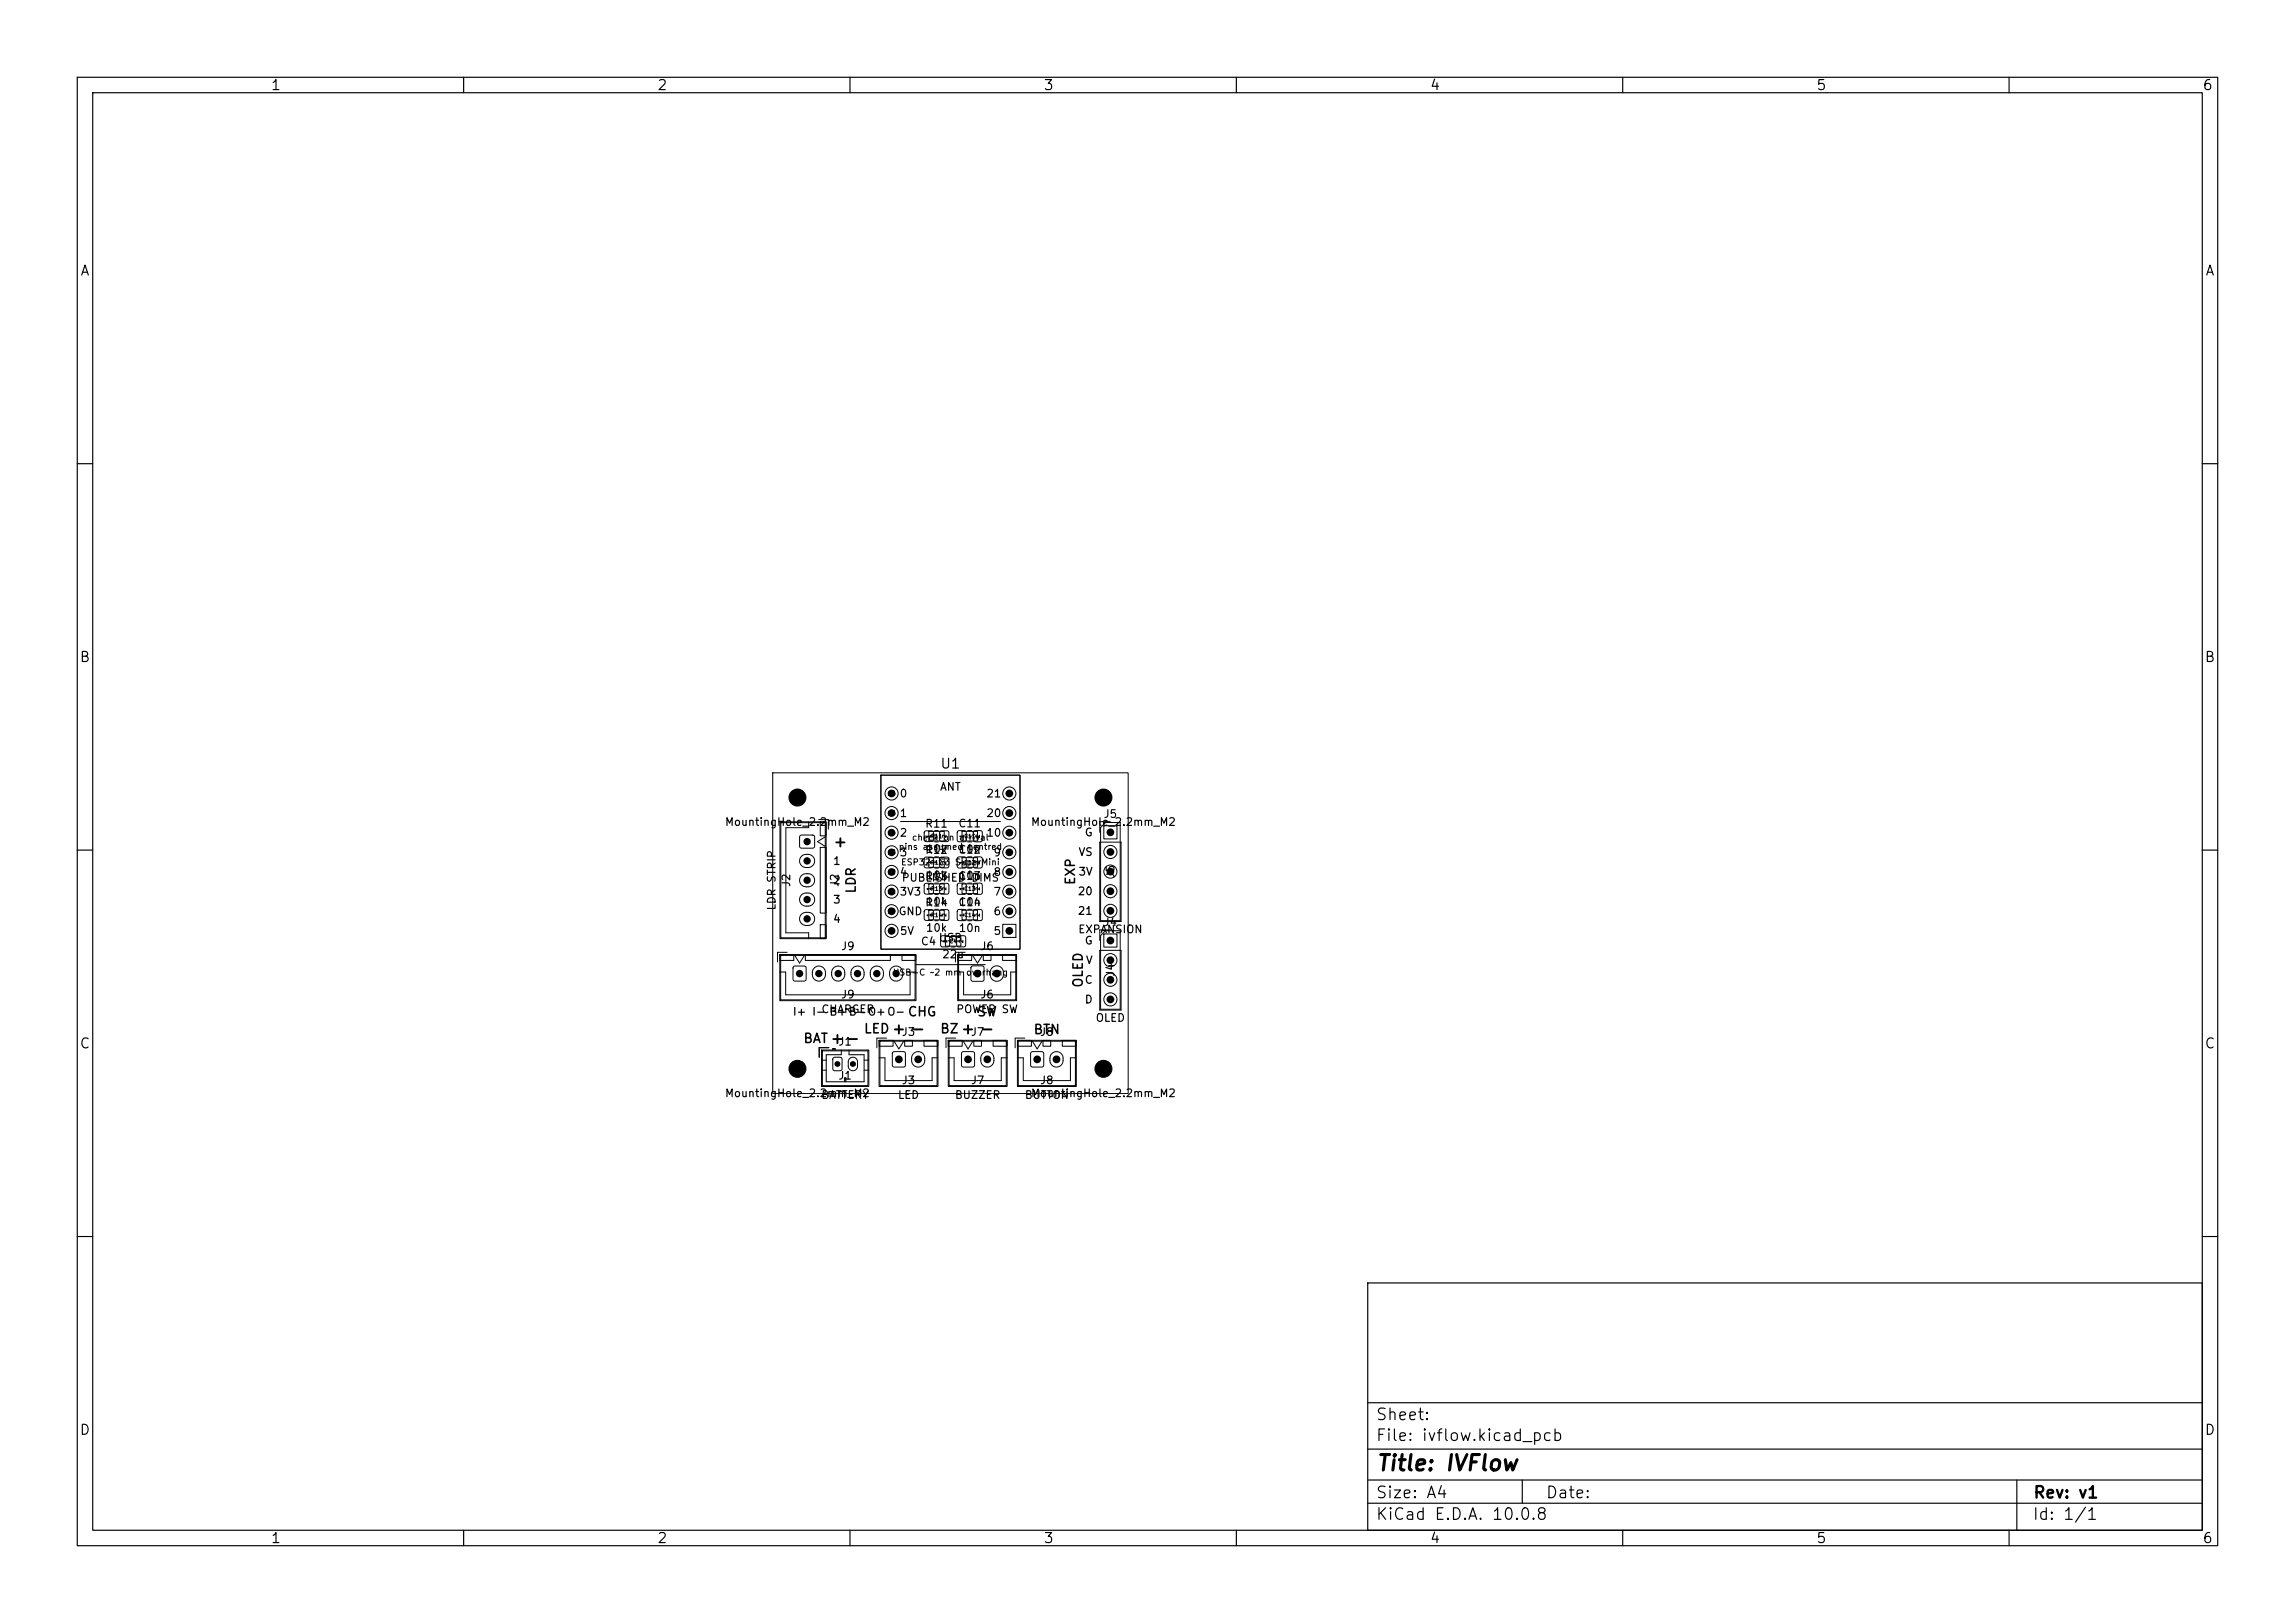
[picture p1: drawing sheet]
<svg xmlns="http://www.w3.org/2000/svg" width="297mm" height="210mm" viewBox="0 0 297 210" stroke-linecap="round" stroke-linejoin="round" font-family="sans-serif">
<defs><g id="words">
<text font-size="2" x="178" y="190.8">Title: IVFlow</text>
<g font-size="1.5">
<text x="178" y="184.1">Sheet:</text>
<text x="178" y="186.8">File: ivflow.kicad_pcb</text>
<text x="178" y="197">KiCad E.D.A. 10.0.8</text>
<text x="178" y="194.2">Size: A4</text>
<text x="200" y="194.2">Date:</text>
<text x="263" y="197">Id: 1/1</text>
<text x="263" y="194.2">Rev: v1</text>
</g>
<g font-size="1.4">
<text x="107.7" y="110">+</text>
<text x="107.4" y="135.4">+-</text>
<text x="115.3" y="134.2">+ -</text>
<text x="124.3" y="134.2">+ -</text>
</g>
<g font-size="1.3">
<text x="35" y="12">1</text>
<text x="85" y="12">2</text>
<text x="135" y="12">3</text>
<text x="185" y="12">4</text>
<text x="235" y="12">5</text>
<text x="285" y="12">6</text>
<text x="10.3" y="36">A</text>
<text x="285.3" y="36">A</text>
<text x="10.2" y="86">B</text>
<text x="285.2" y="86">B</text>
<text x="121.6" y="99.8">U1</text>
<text x="10.2" y="136">C</text>
<text x="285.2" y="136">C</text>
<text x="10.2" y="186">D</text>
<text x="285.2" y="186">D</text>
<text x="35" y="200">1</text>
<text x="85" y="200">2</text>
<text x="135" y="200">3</text>
<text x="185" y="200">4</text>
<text x="235" y="200">5</text>
<text x="285" y="200">6</text>
</g>
<g font-size="1.2">
<text x="111" y="115.7" transform="rotate(-90 111 115.7)">LDR</text>
<text x="139.4" y="114.6" transform="rotate(-90 139.4 114.6)">EXP</text>
<text x="117.4" y="131.8">CHG</text>
<text x="126.4" y="131.8">SW</text>
<text x="140.4" y="127.9" transform="rotate(-90 140.4 127.9)">OLED</text>
<text x="103.9" y="135.3">BAT</text>
<text x="111.7" y="134">LED</text>
<text x="121.6" y="134">BZ</text>
<text x="133.7" y="134.1">BTN</text>
</g>
<g font-size="1">
<text x="93.7" y="107.1">MountingHole_2.2mm_M2</text>
<text x="102.1" y="104">H1</text>
<text x="116.4" y="103.4">0</text>
<text x="116.4" y="106">1</text>
<text x="119.6" y="107.3">R11</text>
<text x="121.6" y="102.6">ANT</text>
<text x="123.9" y="107.3">C11</text>
<text x="127.6" y="103.4">21</text>
<text x="127.6" y="106">20</text>
<text x="133.3" y="107.1">MountingHole_2.2mm_M2</text>
<text x="141.7" y="104">H2</text>
<text x="142.7" y="106.1">J5</text>
<text x="107.7" y="112.2">1</text>
<text x="116.4" y="108.5">2</text>
<text x="116.4" y="111">3</text>
<text x="116.4" y="113.6">4</text>
<text x="119.6" y="110.7">R12</text>
<text x="119.7" y="110.6">10k</text>
<text x="123.9" y="110.7">C12</text>
<text x="124" y="110.6">10n</text>
<text x="127.6" y="108.5">10</text>
<text x="128.5" y="111">9</text>
<text x="128.5" y="113.6">8</text>
<text x="139.5" y="111">VS</text>
<text x="139.5" y="113.5">3V</text>
<text x="140.3" y="108.5">G</text>
<text x="144.5" y="113.7" transform="rotate(-90 144.5 113.7)">J5</text>
<text x="100.6" y="117.9" transform="rotate(-90 100.6 117.9)">LDR STRIP</text>
<text x="102.5" y="114.9" transform="rotate(-90 102.5 114.9)">J2</text>
<text x="107.7" y="114.7">2</text>
<text x="107.7" y="117.2">3</text>
<text x="107.7" y="119.7">4</text>
<text x="108.8" y="114.9" transform="rotate(-90 108.8 114.9)">J2</text>
<text x="116.2" y="118.7">GND</text>
<text x="116.3" y="116.1">3V3</text>
<text x="116.6" y="114.3">PUBLISHED DIMS</text>
<text x="119.6" y="117.5">R14</text>
<text x="119.6" y="114.1">R13</text>
<text x="119.7" y="114">10k</text>
<text x="119.7" y="117.4">10k</text>
<text x="123.9" y="117.5">C14</text>
<text x="123.9" y="114.1">C13</text>
<text x="124" y="114">10n</text>
<text x="124" y="117.4">10n</text>
<text x="128.5" y="116.1">7</text>
<text x="128.5" y="118.7">6</text>
<text x="139.4" y="116.1">20</text>
<text x="139.4" y="118.6">21</text>
<text x="108.8" y="123.2">J9</text>
<text x="116.4" y="121.2">5V</text>
<text x="119.1" y="122.6">C4</text>
<text x="119.7" y="120.8">10k</text>
<text x="121.4" y="122.1">USB</text>
<text x="121.8" y="124.2">22u</text>
<text x="124" y="120.8">10n</text>
<text x="126.8" y="123.2">J6</text>
<text x="128.5" y="121.2">5</text>
<text x="139.5" y="121">EXPANSION</text>
<text x="140.3" y="122.5">G</text>
<text x="140.4" y="125">V</text>
<text x="142.7" y="120.1">J4</text>
<text x="102.5" y="131.7">I+ I- B+B-O+O-</text>
<text x="106.2" y="131.3">CHARGER</text>
<text x="108.8" y="129.4">J9</text>
<text x="123.7" y="131.3">POWER SW</text>
<text x="126.8" y="129.4">J6</text>
<text x="140.3" y="127.5">C</text>
<text x="140.3" y="130.1">D</text>
<text x="144.5" y="126.5" transform="rotate(-90 144.5 126.5)">J4</text>
<text x="108.4" y="135.5">J1</text>
<text x="116.6" y="134.3">J3</text>
<text x="125.6" y="134.3">J7</text>
<text x="134.5" y="134.3">J8</text>
<text x="141.7" y="132.5">OLED</text>
<text x="93.7" y="142.2">MountingHole_2.2mm_M2</text>
<text x="102.1" y="139.1">H3</text>
<text x="106.2" y="142.4">BATTERY</text>
<text x="108.4" y="139.9">J1</text>
<text x="116.1" y="142.4">LED</text>
<text x="116.6" y="140.5">J3</text>
<text x="123.5" y="142.4">BUZZER</text>
<text x="125.6" y="140.5">J7</text>
<text x="132.5" y="142.4">BUTTON</text>
<text x="133.3" y="142.2">MountingHole_2.2mm_M2</text>
<text x="134.5" y="140.5">J8</text>
<text x="141.7" y="139.1">H4</text>
</g>
<g font-size=".8">
<text x="116.2" y="110.2">pins assumed centred</text>
<text x="116.5" y="112.2">ESP32-C3 SuperMini</text>
<text x="117.9" y="109">check on arrival</text>
<text x="115.5" y="126.4">USB-C ~2 mm</text>
<text x="125" y="126.4">overhang</text>
</g>
<g font-size=".7">
<text x="104.1" y="109.4">1</text>
<text x="104.1" y="111.9">2</text>
<text x="104.1" y="114.4">3</text>
<text x="104.1" y="116.9">4</text>
<text x="104.1" y="119.4">5</text>
<text x="104" y="126.3" transform="rotate(-90 104 126.3)">1</text>
<text x="106.5" y="126.3" transform="rotate(-90 106.5 126.3)">2</text>
<text x="109" y="126.3" transform="rotate(-90 109 126.3)">3</text>
<text x="111.5" y="126.3" transform="rotate(-90 111.5 126.3)">4</text>
<text x="114" y="126.3" transform="rotate(-90 114 126.3)">5</text>
<text x="116.5" y="126.3" transform="rotate(-90 116.5 126.3)">6</text>
<text x="127" y="126.4" transform="rotate(-90 127 126.4)">1</text>
<text x="129.5" y="126.4" transform="rotate(-90 129.5 126.4)">2</text>
<text x="116.8" y="137.5" transform="rotate(-90 116.8 137.5)">1</text>
<text x="119.3" y="137.5" transform="rotate(-90 119.3 137.5)">2</text>
<text x="125.8" y="137.5" transform="rotate(-90 125.8 137.5)">1</text>
<text x="128.3" y="137.5" transform="rotate(-90 128.3 137.5)">2</text>
<text x="134.7" y="137.5" transform="rotate(-90 134.7 137.5)">1</text>
<text x="137.2" y="137.5" transform="rotate(-90 137.2 137.5)">2</text>
</g>
<g font-size=".6">
<text x="114.8" y="105.6">15</text>
<text x="114.8" y="103.1">16</text>
<text x="130.3" y="105.6">7</text>
<text x="130.3" y="103.1">8</text>
<text x="114.8" y="113.3">12</text>
<text x="114.8" y="110.7">13</text>
<text x="114.8" y="108.2">14</text>
<text x="130.3" y="113.3">4</text>
<text x="130.3" y="110.7">5</text>
<text x="130.3" y="108.2">6</text>
<text x="143.4" y="108.1">1</text>
<text x="143.4" y="110.7">2</text>
<text x="143.4" y="113.2">3</text>
<text x="114.8" y="118.3">10</text>
<text x="114.8" y="115.8">11</text>
<text x="130.3" y="118.3">2</text>
<text x="130.3" y="115.8">3</text>
<text x="143.4" y="115.8">4</text>
<text x="143.4" y="118.3">5</text>
<text x="115.1" y="120.9">9</text>
<text x="130.3" y="120.9">1</text>
<text x="143.4" y="122.1">1</text>
<text x="143.4" y="124.7">2</text>
<text x="143.4" y="127.2">3</text>
<text x="143.4" y="129.8">4</text>
<text x="108.8" y="138" transform="rotate(-90 108.8 138)">1</text>
<text x="110.8" y="138" transform="rotate(-90 110.8 138)">2</text>
</g>
<g font-size=".5">
<text x="120.4" y="112">R12</text>
<text x="120.4" y="108.6">R11</text>
<text x="120.6" y="111.9" transform="rotate(-90 120.6 111.9)">1</text>
<text x="120.6" y="108.5" transform="rotate(-90 120.6 108.5)">1</text>
<text x="122.6" y="111.9" transform="rotate(-90 122.6 111.9)">2</text>
<text x="122.6" y="108.5" transform="rotate(-90 122.6 108.5)">2</text>
<text x="124.7" y="112">C12</text>
<text x="124.7" y="108.6">C11</text>
<text x="124.8" y="111.9" transform="rotate(-90 124.8 111.9)">1</text>
<text x="124.8" y="108.5" transform="rotate(-90 124.8 108.5)">1</text>
<text x="126.9" y="111.9" transform="rotate(-90 126.9 111.9)">2</text>
<text x="126.9" y="108.5" transform="rotate(-90 126.9 108.5)">2</text>
<text x="120.4" y="118.8">R14</text>
<text x="120.4" y="115.4">R13</text>
<text x="120.6" y="118.7" transform="rotate(-90 120.6 118.7)">1</text>
<text x="120.6" y="115.3" transform="rotate(-90 120.6 115.3)">1</text>
<text x="122.6" y="118.7" transform="rotate(-90 122.6 118.7)">2</text>
<text x="122.6" y="115.3" transform="rotate(-90 122.6 115.3)">2</text>
<text x="124.7" y="118.8">C14</text>
<text x="124.7" y="115.4">C13</text>
<text x="124.8" y="118.7" transform="rotate(-90 124.8 118.7)">1</text>
<text x="124.8" y="115.3" transform="rotate(-90 124.8 115.3)">1</text>
<text x="126.9" y="118.7" transform="rotate(-90 126.9 118.7)">2</text>
<text x="126.9" y="115.3" transform="rotate(-90 126.9 115.3)">2</text>
<text x="122.7" y="122.1" transform="rotate(-90 122.7 122.1)">1</text>
<text x="122.8" y="122.2">C4</text>
<text x="124.8" y="122.1" transform="rotate(-90 124.8 122.1)">2</text>
</g>
</g></defs>
<g fill="none" stroke="#000" stroke-width=".15">
<path d="M10 10h277v190h-277zM12 12h273v186h-273zM60 10v2M110 10v2M160 10v2M210 10v2M260 10v2M10 60h2M285 60h2M10 110h2M285 110h2M10 160h2"/>
<path d="M177 166h108v32h-108zM285 160h2M60 198v2M110 198v2M160 198v2M177 194.5h108M177 191.5h108M177 187.5h108M177 181.5h108M197 191.5v3M210 198v2M260 198v2"/>
<path d="M261 191.5v6.5"/>
</g>
<g fill="none" stroke="#000" stroke-width=".13">
<path d="M100 100h46v41.5h-46zM100.9 106.3h6v15.2h-6zM101.1 106.4h5.7v15h-5.7zM103.5 108.1h.2h1.5h.2v.2v1.4l-.2 .1h-1.5l-.2-.1v-.2zM103.7 110.8l.4-.2 .5-.1a.85 .85 0 0 1 .8 .9 .85 .85 0 0 1-.8 .9l-.3-.1a.85 .85 0 0 1-.8-.5 .85 .85 0 0 1 .2-.9zM103.7 113.3l.4-.2h.5a.85 .85 0 0 1 .8 .8 .85 .85 0 0 1-.8 .9h-.3a.85 .85 0 0 1-.8-.6 .85 .85 0 0 1 .2-.9zM103.7 115.8l.4-.2 .5-.1a.85 .85 0 0 1 .8 .9 .85 .85 0 0 1-.8 .9l-.3-.1a.85 .85 0 0 1-.8-.5 .85 .85 0 0 1 .2-.9zM103.7 118.3l.4-.2h.5a.85 .85 0 0 1 .8 .8 .85 .85 0 0 1-.8 .9h-.3a.85 .85 0 0 1-.8-.6 .85 .85 0 0 1 .2-.9zM104.7 106.4v.7h-3v13.6h3v.8M105.9 106.1h1.3v1.2M106.1 106.4h.8v1.7h-.8zM106.1 109.7h.8v8.4h-.8z"/>
<path d="M106.1 119.7h.8v1.8h-.8zM106.8 108.3l-1 .6 1 .6M114 100.3h18v22.5h-18zM116.5 106.3h13M119.7 117.8l.1-.1 .9 .1 .1 .1-.1 1.1-.2 .1-.8-.1-.1-.2zM119.7 111l.1-.1 .9 .1 .1 .1-.1 1.1-.2 .1-.8-.1-.1-.1zM119.7 107.6l.1-.1 .9 .1 .1 .2-.1 1-.2 .1-.8-.1-.1-.1zM119.7 114.4l.1-.1 .9 .1 .1 .1-.1 1.1-.2 .1-.8-.1-.1-.1zM120.2 117.8h2v1.2h-2zM120.2 111h2v1.2h-2zM120.2 107.6h2v1.2h-2zM120.2 114.4h2v1.2h-2z"/>
<path d="M121 119.1h.4M121 110.9h.4M121 112.3h.4M121 107.5h.4M121 108.9h.4M121 117.7h.4M121 114.3h.4M121 115.7h.4M121.7 117.8l.1-.1 .9 .1 .1 .1-.1 1.1-.2 .1-.8-.1-.1-.2zM121.7 111l.1-.1 .9 .1 .1 .1-.1 1.1-.2 .1-.8-.1-.1-.1zM121.7 107.6l.1-.1 .9 .1 .1 .2-.1 1-.2 .1-.8-.1-.1-.1zM121.7 114.4l.1-.1 .9 .1 .1 .1-.1 1.1-.2 .1-.8-.1-.1-.1z"/>
<path d="M123.9 110.9h.2h.9l.1 .2-.1 1.2h-.2h-.9v-.2zM123.9 107.5h.2h.9l.1 .2-.1 1.2h-.2h-.9v-.2zM123.9 117.7h.2h.9l.1 .2-.1 1.2h-.2h-.9v-.2zM123.9 114.3h.2h.9l.1 .2-.1 1.2h-.2h-.9v-.2zM124.5 111h2v1.2h-2zM124.5 107.6h2v1.2h-2zM124.5 117.8h2v1.2h-2zM124.5 114.4h2v1.2h-2zM125.2 119.1h.6M125.2 110.9h.6M125.2 112.3h.6M125.2 107.5h.6"/>
<path d="M125.2 108.9h.6M125.2 117.7h.6M125.2 114.3h.6M125.2 115.7h.6M126 110.9h.2h.9v.2v1.2h-.2h-.9l-.1-.2zM126 107.5h.2h.9v.2v1.2h-.2h-.9l-.1-.2zM126 117.7h.2h.9v.2v1.2h-.2h-.9l-.1-.2zM126 114.3h.2h.9v.2v1.2h-.2h-.9l-.1-.2zM129.8 119.6h1.7v1.7h-1.7zM142.3 109h2.8v10.2h-2.8zM142.4 107.1l.7-.7h1.9v12.7h-2.6zM142.9 106.8h1.6v1.7h-1.6z"/>
<path d="M143.7 106.3h-1.4v1.4M100.9 123.5h17.6v6h-17.6zM100.9 125.8h.8v2.9h16.1v-2.9h.7M100.9 123.5h1.8v.8h-1.8zM101 123.6h17.4v5.8h-17.4zM101.9 123.2h-1.3v1.3M102.7 125.1l.2-.1 1.4 .1v.1v1.5v.2h-.2h-1.4l-.1-.2v-1.5zM102.8 123.6l.7 1 .6-1M104.2 123.5h11v.8h-11zM105.4 125.2a.85 .85 0 0 1 .9-.1 .85 .85 0 0 1 .5 .8v.2a.85 .85 0 0 1-.8 .8 .85 .85 0 0 1-.9-.8l.1-.5zM106.3 135.9h6.1v4.7h-6.1zM106.3 137.2h.6"/>
<path d="M106.3 138.5h.6M106.4 136h5.9v4.5h-5.9zM107.3 135.6h-1.3v1.2M107.8 135.9v-.2h.3v.2M107.8 135.8h.3M107.8 136.9l.9-.1 .3 .2v1.3l-.2 .2h-.8l-.2-.1v-1.3zM107.9 125.2a.85 .85 0 0 1 .9-.1 .85 .85 0 0 1 .5 .8v.2a.85 .85 0 0 1-.8 .8 .85 .85 0 0 1-.9-.8l.1-.5zM108.9 135.9v.6h-2v3.5h4.9v-3.5h-1.9v-.6M109.3 140v-.5h.2v.5M109.4 139.5v.5M110 137a.6 .6 0 0 1 .6-.2 .6 .6 0 0 1 .4 .6v.5a.6 .6 0 0 1-.6 .6 .6 .6 0 0 1-.6-.6v-.6zM110.4 125.2a.85 .85 0 0 1 .9-.1 .85 .85 0 0 1 .5 .8v.2a.85 .85 0 0 1-.8 .8 .85 .85 0 0 1-.9-.8l.1-.5z"/>
<path d="M111.8 137.2h.6M111.8 138.5h.6M112.9 125.2a.85 .85 0 0 1 .9-.1 .85 .85 0 0 1 .5 .8v.2a.85 .85 0 0 1-.8 .8 .85 .85 0 0 1-.9-.8l.1-.5zM113.8 134.6h7.6v6h-7.6zM113.8 134.6h1.8v.8h-1.8zM113.8 136.9h.7v2.9h6.1v-2.9h.8M113.9 134.7h7.4v5.8h-7.4zM114.7 134.3h-1.2v1.3M115.4 125.2a.85 .85 0 0 1 .9-.1 .85 .85 0 0 1 .5 .8v.2a.85 .85 0 0 1-.8 .8 .85 .85 0 0 1-.9-.8l.1-.5zM115.5 136.1h.2h1.4l.1 .2v1.5l-.1 .2-.2 .1-1.4-.1v-.2v-1.5zM115.7 134.7l.6 1 .7-1M116.7 123.5h1.8v.8h-1.8z"/>
<path d="M117.1 134.6h1v.8h-1zM118.2 136.3a.85 .85 0 0 1 1-.2 .85 .85 0 0 1 .5 .8v.3a.85 .85 0 0 1-.9 .9 .85 .85 0 0 1-.8-.9v-.5zM118.5 124.8h9M119.6 134.6h1.8v.8h-1.8zM121.8 121.1h.2h.8l.1 .2-.1 1.2h-.2h-.8l-.1-.2zM122.4 121.2h2v1.2h-2zM122.7 134.6h7.6v6h-7.6zM122.7 134.6h1.8v.8h-1.8zM122.7 136.9h.8v2.9h6.1v-2.9h.7M122.8 134.7h7.4v5.8h-7.4zM123.1 121.1h.5M123.1 122.5h.5"/>
<path d="M123.7 134.3h-1.3v1.3M123.9 121.1h.2h.8l.1 .2-.1 1.2h-.2h-.8l-.1-.2zM123.9 123.5h7.7v6h-7.7zM123.9 123.5h1.9v.8h-1.9zM123.9 125.8h.8v2.9h6.1v-2.9h.8M124.1 123.6h7.4v5.8h-7.4zM124.5 136.1h.2h1.4v.2v1.5v.2l-.2 .1-1.4-.1-.1-.2v-1.5zM124.7 134.7l.6 1 .6-1M124.9 123.2h-1.3v1.3M125.7 125h.2h1.4l.1 .2v1.5l-.1 .2-.2 .1-1.4-.1-.1-.2v-1.5zM125.9 123.6l.6 1 .6-1M126 134.6h1v.8h-1z"/>
<path d="M127.2 136.3a.85 .85 0 0 1 .9-.2 .85 .85 0 0 1 .5 .8v.3a.85 .85 0 0 1-.8 .9 .85 .85 0 0 1-.9-.9l.1-.5zM127.2 123.5h1v.8h-1zM128.4 125.2a.85 .85 0 0 1 .9-.2 .85 .85 0 0 1 .5 .8v.3a.85 .85 0 0 1-.8 .9 .85 .85 0 0 1-.8-.9v-.5zM128.5 134.6h1.8v.8h-1.8zM129.8 123.5h1.7v.8h-1.7zM131.7 134.6h7.6v6h-7.6zM131.7 136.9h.7v2.9h6.1v-2.9h.8M131.7 134.6h1.8v.8h-1.8zM131.8 134.7h7.4v5.8h-7.4zM132.6 134.3h-1.2v1.3M133.4 136.1h.2h1.4l.1 .2v1.5l-.1 .2-.2 .1-1.4-.1v-.2v-1.5zM133.6 134.7l.6 1 .6-1"/>
<path d="M135 134.6h1v.8h-1zM136.1 136.3a.85 .85 0 0 1 1-.2 .85 .85 0 0 1 .5 .8v.3a.85 .85 0 0 1-.9 .9 .85 .85 0 0 1-.8-.9v-.5zM137.5 134.6h1.8v.8h-1.8zM142.3 123h2.8v7.7h-2.8zM142.9 120.8h1.6v1.7h-1.6zM143.1 120.4h1.9v10.2h-2.6v-9.5zM143.7 120.3h-1.4v1.4"/>
<circle cx="103.2" cy="103.2" r="1.1"/>
<circle cx="115.4" cy="112.8" r=".85"/>
<circle cx="115.4" cy="110.3" r=".85"/>
<circle cx="115.4" cy="105.2" r=".85"/>
<circle cx="115.4" cy="102.7" r=".85"/>
<circle cx="115.4" cy="117.9" r=".85"/>
<circle cx="115.4" cy="115.4" r=".85"/>
<circle cx="115.4" cy="107.7" r=".85"/>
<circle cx="130.6" cy="112.8" r=".85"/>
<circle cx="130.6" cy="117.9" r=".85"/>
<circle cx="130.6" cy="105.2" r=".85"/>
<circle cx="130.6" cy="115.4" r=".85"/>
<circle cx="130.6" cy="107.7" r=".85"/>
<circle cx="130.6" cy="102.7" r=".85"/>
<circle cx="130.6" cy="110.3" r=".85"/>
<circle cx="142.8" cy="103.2" r="1.1"/>
<circle cx="143.7" cy="110.2" r=".85"/>
<circle cx="143.7" cy="112.8" r=".85"/>
<circle cx="143.7" cy="115.3" r=".85"/>
<circle cx="143.7" cy="117.9" r=".85"/>
<circle cx="103.2" cy="138.3" r="1.1"/>
<circle cx="115.4" cy="120.4" r=".85"/>
<circle cx="142.8" cy="138.3" r="1.1"/>
<circle cx="143.7" cy="124.2" r=".85"/>
<circle cx="143.7" cy="129.3" r=".85"/>
<circle cx="143.7" cy="126.8" r=".85"/>
</g>
<g fill="#000">
<circle cx="103.2" cy="103.2" r="1.1"/>
<circle cx="104.4" cy="108.9" r=".47"/>
<circle cx="104.4" cy="116.4" r=".47"/>
<circle cx="104.4" cy="118.9" r=".47"/>
<circle cx="104.4" cy="113.9" r=".47"/>
<circle cx="104.4" cy="111.4" r=".47"/>
<circle cx="115.4" cy="107.7" r=".5"/>
<circle cx="115.4" cy="105.2" r=".5"/>
<circle cx="115.4" cy="110.3" r=".5"/>
<circle cx="115.4" cy="112.8" r=".5"/>
<circle cx="115.4" cy="102.7" r=".5"/>
<circle cx="115.4" cy="117.9" r=".5"/>
<circle cx="115.4" cy="115.4" r=".5"/>
<circle cx="130.6" cy="117.9" r=".5"/>
<circle cx="130.6" cy="105.2" r=".5"/>
<circle cx="130.6" cy="110.3" r=".5"/>
<circle cx="130.6" cy="107.7" r=".5"/>
<circle cx="130.6" cy="112.8" r=".5"/>
<circle cx="130.6" cy="115.4" r=".5"/>
<circle cx="130.6" cy="102.7" r=".5"/>
<circle cx="142.8" cy="103.2" r="1.1"/>
<circle cx="143.7" cy="107.7" r=".5"/>
<circle cx="143.7" cy="117.9" r=".5"/>
<circle cx="143.7" cy="110.2" r=".5"/>
<circle cx="143.7" cy="115.3" r=".5"/>
<circle cx="143.7" cy="112.8" r=".5"/>
<circle cx="103.2" cy="138.3" r="1.1"/>
<circle cx="103.5" cy="126" r=".48"/>
<circle cx="106" cy="126" r=".48"/>
<circle cx="108.4" cy="137.7" r=".37"/>
<circle cx="108.5" cy="126" r=".48"/>
<circle cx="110.4" cy="137.7" r=".37"/>
<circle cx="111" cy="126" r=".48"/>
<circle cx="113.5" cy="126" r=".48"/>
<circle cx="115.4" cy="120.4" r=".5"/>
<circle cx="116" cy="126" r=".48"/>
<circle cx="116.3" cy="137.1" r=".5"/>
<circle cx="118.8" cy="137.1" r=".5"/>
<circle cx="125.3" cy="137.1" r=".5"/>
<circle cx="126.5" cy="126" r=".5"/>
<circle cx="127.8" cy="137.1" r=".5"/>
<circle cx="129" cy="126" r=".5"/>
<circle cx="130.6" cy="120.4" r=".5"/>
<circle cx="134.2" cy="137.1" r=".5"/>
<circle cx="136.7" cy="137.1" r=".5"/>
<circle cx="142.8" cy="138.3" r="1.1"/>
<circle cx="143.7" cy="129.3" r=".5"/>
<circle cx="143.7" cy="126.8" r=".5"/>
<circle cx="143.7" cy="124.2" r=".5"/>
<circle cx="143.7" cy="121.7" r=".5"/>
</g>
<use href="#words"/>
</svg>
